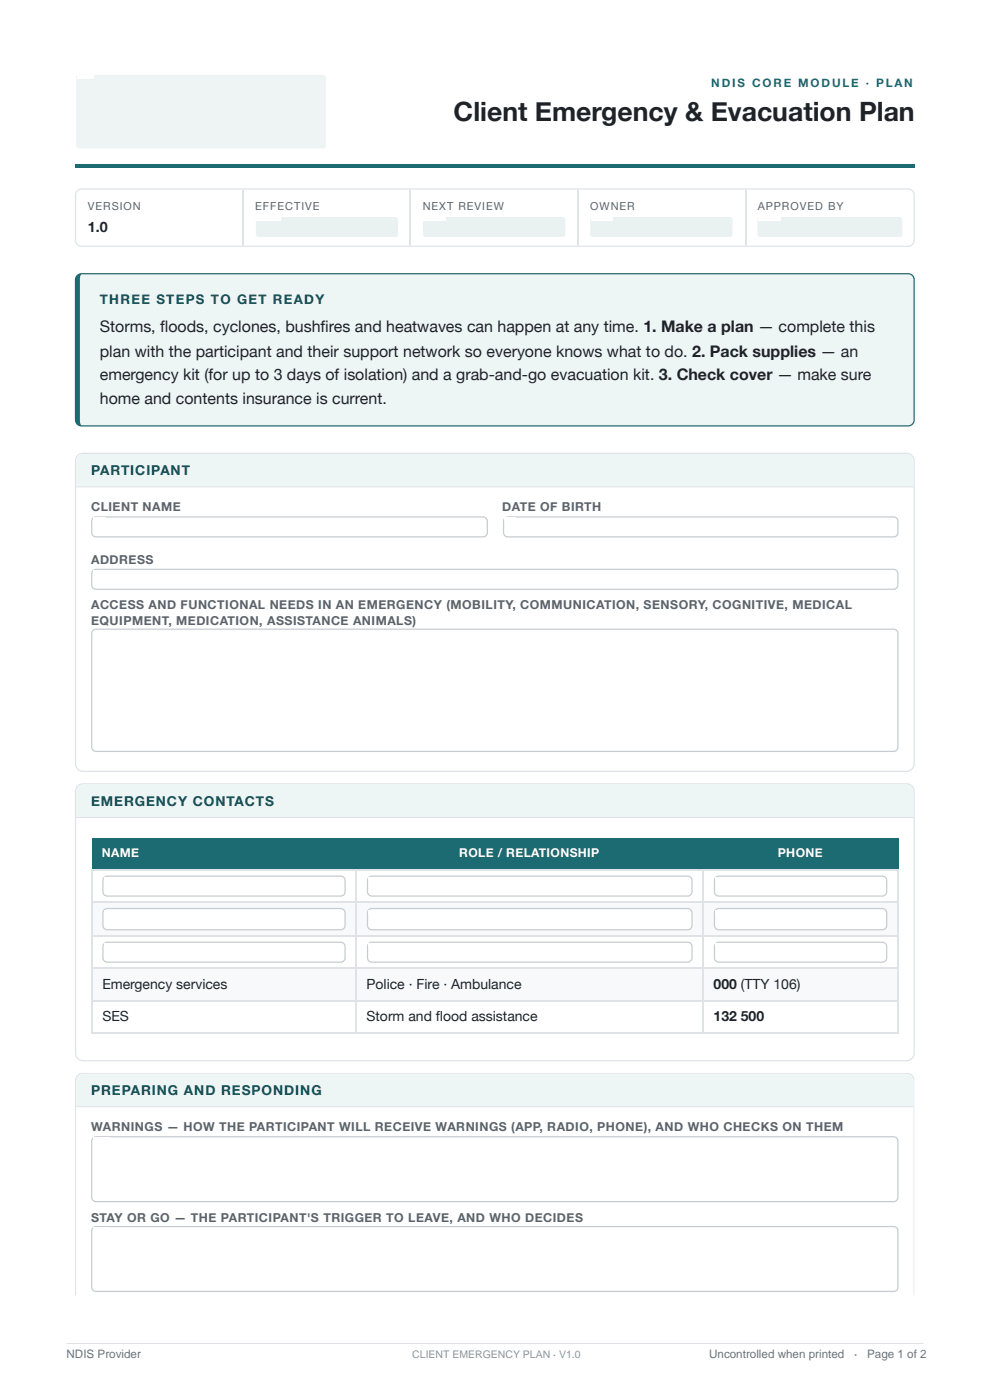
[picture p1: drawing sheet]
<svg xmlns="http://www.w3.org/2000/svg" width="210mm" height="297mm" viewBox="0 0 210 297" stroke-linecap="round" stroke-linejoin="round" font-family="sans-serif">
<defs><g id="words">
<text font-size="5.6" fill="#1f2328" x="96.2" y="25.7">Client Emergency &amp; Evacuation Plan</text>
<g font-size="3.4" fill="#1f2328">
<text x="21.2" y="70.4">Storms, fl oods, cyclones, bushfi res and heatwaves can happen at any time. 1. Make a plan — complete this</text>
<text x="21.2" y="75.7">plan with the participant and their support network so everyone knows what to do. 2. Pack supplies — an</text>
<text x="21.2" y="80.7">emergency kit (for up to 3 days of isolation) and a grab-and-go evacuation kit. 3. Check cover — make sure</text>
<text x="21.2" y="85.7">home and contents insurance is current.</text>
</g>
<g font-size="3" fill="#1f2328">
<text x="18.6" y="49.2">1.0</text>
<text x="21.7" y="209.8">Emergency services</text>
<text x="77.7" y="209.8">Police · Fire · Ambulance</text>
<text x="151.3" y="209.8">000 (TTY 106)</text>
<text x="21.7" y="216.7">SES</text>
<text x="77.7" y="216.7">Storm and fl ood assistance</text>
<text x="151.3" y="216.7">132</text>
<text x="157.1" y="216.7">500</text>
</g>
<g font-size="2.9" fill="#124a4f">
<text x="19.3" y="100.8">PARTICIPANT</text>
<text x="19.3" y="170.9">EMERGENCY CONTACTS</text>
<text x="19.3" y="232.3">PREPARING AND RESPONDING</text>
</g>
<text font-size="2.8" fill="#124a4f" x="21.2" y="64.6">THREE STEPS TO GET READY</text>
<g font-size="2.6" fill="#5b626b">
<text x="19.3" y="108.5">CLIENT NAME</text>
<text x="106.5" y="108.5">DATE OF BIRTH</text>
<text x="19.3" y="119.6">ADDRESS</text>
<text x="19.3" y="129.1">ACCESS AND FUNCTIONAL NEEDS IN AN EMERGENCY (MOBILITY, COMMUNICATION, SENSORY, COGNITIVE, MEDICAL</text>
<text x="19.3" y="132.6">EQUIPMENT, MEDICATION, ASSISTANCE ANIMALS)</text>
<text x="19.3" y="240">WARNINGS — HOW THE PARTICIPANT WILL RECEIVE WARNINGS (APP, RADIO, PHONE), AND WHO CHECKS ON THEM</text>
<text x="19.3" y="259.3">STAY OR GO — THE PARTICIPANT'S TRIGGER TO LEAVE, AND WHO DECIDES</text>
</g>
<g font-size="2.6" fill="#fff">
<text x="21.6" y="181.8">NAME</text>
<text x="97.4" y="181.8">ROLE / RELATIONSHIP</text>
<text x="164.9" y="181.8">PHONE</text>
</g>
<text font-size="2.5" fill="#1c6b72" x="150.8" y="18.5">NDIS CORE MODULE · PLAN</text>
<g font-size="2.5" fill="#6b737d">
<text x="14.1" y="288.2">NDIS Provider</text>
<text x="150.3" y="288.2">Uncontrolled when printed</text>
<text x="181.1" y="288.2">·</text>
<text x="183.8" y="288.2">Page 1 of 2</text>
</g>
<g font-size="2.3" fill="#5b626b">
<text x="18.6" y="44.4">VERSION</text>
<text x="54.1" y="44.4">EFFECTIVE</text>
<text x="89.6" y="44.4">NEXT REVIEW</text>
<text x="125.1" y="44.4">OWNER</text>
<text x="160.6" y="44.4">APPROVED BY</text>
</g>
<text font-size="2.2" fill="#8c949c" x="87.4" y="288.2">CLIENT EMERGENCY PLAN · V1.0</text>
</g></defs>
<path d="M15.9 34.9h178v.8h-178z" fill="#1c6b72"/>
<path d="M16.4 40.5l.9-.4h175.2a1.28 1.28 0 0 1 1.3 1.3v9.6a1.28 1.28 0 0 1-1.3 1.3h-175.2a1.28 1.28 0 0 1-1.3-1.3v-9.6z" fill="none" stroke="#dfe3e8" stroke-width=".26"/>
<path d="M16.8 58.3l.5-.2h175.2a1.28 1.28 0 0 1 1.3 1.3v29.7a1.28 1.28 0 0 1-1.3 1.3h-175.2a1.18 1.18 0 0 1-.9-1.3v-29.7l.1-.7z" fill="#eef5f5"/>
<path d="M16.3 58.4l.4-.3 .6-.2h175.2a1.39 1.39 0 0 1 1.4 1.5v29.7a1.39 1.39 0 0 1-1.4 1.4h-175.2a1.41 1.41 0 0 1-1.4-1.4v-29.7l.1-.6zM17.2 58.3l175.5-.1 .7 .5 .3 .7v29.8l-.5 .8-.7 .2h-175.2l-.3-.3-.1-.8v-29.7z" fill-rule="evenodd" fill="#1c6b72"/>
<path d="M16.5 96.7l.5-.4 .6-.1h174.6a1.63 1.63 0 0 1 1.6 1.6v64.2a1.63 1.63 0 0 1-1.6 1.6h-174.6a1.63 1.63 0 0 1-1.6-1.6v-64.2l.1-.6z" fill="none" stroke="#dfe3e8" stroke-width=".26"/>
<path d="M16.7 96.8l.5-.4 .7-.1h174a1.76 1.76 0 0 1 1.8 1.8v5.2h-177.6v-5.4z" fill="#eef5f5"/>
<path d="M16.1 103.3h177.6M16.5 166.8l.5-.4 .6-.1h174.6a1.63 1.63 0 0 1 1.6 1.6v55.5a1.63 1.63 0 0 1-1.6 1.6h-174.6a1.63 1.63 0 0 1-1.6-1.6v-55.5l.1-.6z" fill="none" stroke="#dfe3e8" stroke-width=".26"/>
<path d="M16.7 166.9l.5-.3 .7-.2h174a1.76 1.76 0 0 1 1.8 1.8v5.2h-177.6v-5.4z" fill="#eef5f5"/>
<path d="M16.1 173.4h177.6" fill="none" stroke="#dfe3e8" stroke-width=".26"/>
<g fill="#1c6b72">
<path d="M19.6 177.8h55.8v6.6h-55.8z"/>
<path d="M75.4 177.8h73.6v6.6h-73.6z"/>
<path d="M149 177.8h41.5v6.6h-41.5z"/>
</g>
<g fill="#f7f9fa">
<path d="M19.6 191.6h55.8v6.8h-55.8z"/>
<path d="M75.4 191.6h73.6v6.8h-73.6z"/>
<path d="M149 191.6h41.5v6.8h-41.5z"/>
<path d="M19.6 205.3h55.8v6.9h-55.8z"/>
<path d="M75.4 205.3h73.6v6.9h-73.6z"/>
<path d="M149 205.3h41.5v6.9h-41.5z"/>
</g>
<path d="M19.3 184.5h171.2M19.3 191.4h171.2M19.3 198.6h171.2M19.4 184.4v34.9M75.5 184.4v34.9M149.1 184.4v34.9M190.4 184.4v34.9M19.3 205.4h171.2M19.3 212.3h171.2M19.3 219.2h171.2" fill="none" stroke="#dfe3e8" stroke-width=".26"/>
<g fill="#dfe3e8">
<path d="M15.9 227.5h178v1.1h-178z"/>
<path d="M192.9 227.5h1v47.4h-1z"/>
<path d="M15.9 227.5h1v47.4h-1z"/>
</g>
<path d="M16.7 228.3l.5-.4 .7-.1h174a1.76 1.76 0 0 1 1.8 1.8v5.2h-177.6v-5.4z" fill="#eef5f5"/>
<path d="M51.5 40.2v11.9M86.9 40.2v11.9M122.6 40.2v11.9M158.1 40.2v11.9M16.1 234.8h177.6" fill="none" stroke="#dfe3e8" stroke-width=".26"/>
<path d="M16.3 16l.4-.1h51.9l.4 .2 .1 .3-.1 14.7-.2 .3-.3 .1h-51.9l-.4-.2-.1-.3v-14.6z" fill="#eef3f3"/>
<g fill="#e9f1f1">
<path d="M54.4 46.2l.4-.2h29.2l.4 .5v3.3l-.2 .4-.3 .1h-29.2l-.4-.3-.1-.3v-3.1z"/>
<path d="M89.8 46.2l.4-.2h29.2l.4 .5v3.3l-.2 .4-.3 .1h-29.2l-.3-.3-.1-.3v-3.1z"/>
<path d="M125.3 46.2l.4-.2h29.2l.4 .5v3.3l-.2 .4-.3 .1h-29.2l-.4-.3-.1-.3v-3.1z"/>
<path d="M160.8 46.2l.3-.2h29.8l.4 .5v3.3l-.2 .4-.3 .1h-29.8l-.3-.3-.1-.3v-3.1z"/>
</g>
<path d="M19.7 109.9l.7-.2h82a.93 .93 0 0 1 .9 .9v2.4a.93 .93 0 0 1-.9 .9h-82a.93 .93 0 0 1-1-.9v-2.4z" fill="#fff"/>
<path d="M19.7 109.9l.7-.2h82a.93 .93 0 0 1 .9 .9v2.4a.93 .93 0 0 1-.9 .9h-82a.93 .93 0 0 1-1-.9v-2.4z" fill="none" stroke="#c7ccd1" stroke-width=".26"/>
<path d="M107 109.9l.7-.2h81.7a.93 .93 0 0 1 1 .9v2.4a.93 .93 0 0 1-1 .9h-81.7a.93 .93 0 0 1-.9-.9v-2.4z" fill="#fff"/>
<path d="M107 109.9l.7-.2h81.7a.93 .93 0 0 1 1 .9v2.4a.93 .93 0 0 1-1 .9h-81.7a.93 .93 0 0 1-.9-.9v-2.4z" fill="none" stroke="#c7ccd1" stroke-width=".26"/>
<path d="M19.7 121.1l.7-.3h169a.93 .93 0 0 1 1 .9v2.4a.93 .93 0 0 1-1 .9h-169a.93 .93 0 0 1-1-.9v-2.4z" fill="#fff"/>
<path d="M19.7 121.1l.7-.3h169a.93 .93 0 0 1 1 .9v2.4a.93 .93 0 0 1-1 .9h-169a.93 .93 0 0 1-1-.9v-2.4z" fill="none" stroke="#c7ccd1" stroke-width=".26"/>
<path d="M19.7 133.8l.7-.3h169a.93 .93 0 0 1 1 .9v24.1a.93 .93 0 0 1-1 .9h-169a.93 .93 0 0 1-1-.9v-24.1z" fill="#fff"/>
<path d="M19.7 133.8l.7-.3h169a.93 .93 0 0 1 1 .9v24.1a.93 .93 0 0 1-1 .9h-169a.93 .93 0 0 1-1-.9v-24.1z" fill="none" stroke="#c7ccd1" stroke-width=".26"/>
<path d="M22.1 186.1l.7-.2h49.4a.93 .93 0 0 1 1 .9v2.4a.93 .93 0 0 1-1 .9h-49.4a.93 .93 0 0 1-1-.9v-2.4z" fill="#fff"/>
<path d="M22.1 186.1l.7-.2h49.4a.93 .93 0 0 1 1 .9v2.4a.93 .93 0 0 1-1 .9h-49.4a.93 .93 0 0 1-1-.9v-2.4z" fill="none" stroke="#c7ccd1" stroke-width=".26"/>
<path d="M78.2 186.1l.6-.2h67a.93 .93 0 0 1 .9 .9v2.4a.93 .93 0 0 1-.9 .9h-67a.93 .93 0 0 1-.9-.9v-2.4z" fill="#fff"/>
<path d="M78.2 186.1l.6-.2h67a.93 .93 0 0 1 .9 .9v2.4a.93 .93 0 0 1-.9 .9h-67a.93 .93 0 0 1-.9-.9v-2.4z" fill="none" stroke="#c7ccd1" stroke-width=".26"/>
<path d="M151.7 186.1l.7-.2h34.7a.93 .93 0 0 1 .9 .9v2.4a.93 .93 0 0 1-.9 .9h-34.7a.93 .93 0 0 1-.9-.9v-2.4z" fill="#fff"/>
<path d="M151.7 186.1l.7-.2h34.7a.93 .93 0 0 1 .9 .9v2.4a.93 .93 0 0 1-.9 .9h-34.7a.93 .93 0 0 1-.9-.9v-2.4z" fill="none" stroke="#c7ccd1" stroke-width=".26"/>
<path d="M22.1 193l.7-.3h49.4a.93 .93 0 0 1 1 1v2.6a.93 .93 0 0 1-1 .9h-49.4a.93 .93 0 0 1-1-.9v-2.6z" fill="#fff"/>
<path d="M22.1 193l.7-.3h49.4a.93 .93 0 0 1 1 1v2.6a.93 .93 0 0 1-1 .9h-49.4a.93 .93 0 0 1-1-.9v-2.6z" fill="none" stroke="#c7ccd1" stroke-width=".26"/>
<path d="M78.2 193l.6-.3h67a.93 .93 0 0 1 .9 1v2.6a.93 .93 0 0 1-.9 .9h-67a.93 .93 0 0 1-.9-.9v-2.6z" fill="#fff"/>
<path d="M78.2 193l.6-.3h67a.93 .93 0 0 1 .9 1v2.6a.93 .93 0 0 1-.9 .9h-67a.93 .93 0 0 1-.9-.9v-2.6z" fill="none" stroke="#c7ccd1" stroke-width=".26"/>
<path d="M151.7 193l.7-.3h34.7a.93 .93 0 0 1 .9 1v2.6a.93 .93 0 0 1-.9 .9h-34.7a.93 .93 0 0 1-.9-.9v-2.6z" fill="#fff"/>
<path d="M151.7 193l.7-.3h34.7a.93 .93 0 0 1 .9 1v2.6a.93 .93 0 0 1-.9 .9h-34.7a.93 .93 0 0 1-.9-.9v-2.6z" fill="none" stroke="#c7ccd1" stroke-width=".26"/>
<path d="M22.1 200.2l.7-.3h49.4a.93 .93 0 0 1 1 .9v2.4a.93 .93 0 0 1-1 .9h-49.4a.93 .93 0 0 1-1-.9v-2.4z" fill="#fff"/>
<path d="M22.1 200.2l.7-.3h49.4a.93 .93 0 0 1 1 .9v2.4a.93 .93 0 0 1-1 .9h-49.4a.93 .93 0 0 1-1-.9v-2.4z" fill="none" stroke="#c7ccd1" stroke-width=".26"/>
<path d="M78.2 200.2l.6-.3h67a.93 .93 0 0 1 .9 .9v2.4a.93 .93 0 0 1-.9 .9h-67a.93 .93 0 0 1-.9-.9v-2.4z" fill="#fff"/>
<path d="M78.2 200.2l.6-.3h67a.93 .93 0 0 1 .9 .9v2.4a.93 .93 0 0 1-.9 .9h-67a.93 .93 0 0 1-.9-.9v-2.4z" fill="none" stroke="#c7ccd1" stroke-width=".26"/>
<path d="M151.7 200.2l.7-.3h34.7a.93 .93 0 0 1 .9 .9v2.4a.93 .93 0 0 1-.9 .9h-34.7a.93 .93 0 0 1-.9-.9v-2.4z" fill="#fff"/>
<path d="M151.7 200.2l.7-.3h34.7a.93 .93 0 0 1 .9 .9v2.4a.93 .93 0 0 1-.9 .9h-34.7a.93 .93 0 0 1-.9-.9v-2.4z" fill="none" stroke="#c7ccd1" stroke-width=".26"/>
<path d="M19.7 241.4l.7-.2h169a.93 .93 0 0 1 1 .9v11.9a.93 .93 0 0 1-1 .9h-169a.93 .93 0 0 1-1-.9v-11.9z" fill="#fff"/>
<path d="M19.7 241.4l.7-.2h169a.93 .93 0 0 1 1 .9v11.9a.93 .93 0 0 1-1 .9h-169a.93 .93 0 0 1-1-.9v-11.9z" fill="none" stroke="#c7ccd1" stroke-width=".26"/>
<path d="M19.7 260.5l.7-.3h169a.93 .93 0 0 1 1 .9v11.9a.93 .93 0 0 1-1 1h-169a.93 .93 0 0 1-1-1v-11.9z" fill="#fff"/>
<path d="M19.7 260.5l.7-.3h169a.93 .93 0 0 1 1 .9v11.9a.93 .93 0 0 1-1 1h-169a.93 .93 0 0 1-1-1v-11.9z" fill="none" stroke="#c7ccd1" stroke-width=".26"/>
<g fill="#fff">
<path d="M16.4 15.9h3.5v.8h-3.5z"/>
<path d="M54.3 46h5.2v.8h-5.2z"/>
<path d="M89.8 46h4.7v.8h-4.7z"/>
<path d="M125.3 46h4.6v.8h-4.6z"/>
<path d="M160.8 46h4.8v.8h-4.8z"/>
<path d="M19.8 109.8h2.7v.8h-2.7z"/>
<path d="M106.9 109.8h2.5v.8h-2.5z"/>
<path d="M19.8 120.9h3.1v.8h-3.1z"/>
<path d="M19.8 133.9h2.9v.8h-2.9z"/>
<path d="M22.1 186h3.4v.8h-3.4z"/>
<path d="M78.1 186h3.1v.8h-3.1z"/>
<path d="M151.7 186h3.5v.8h-3.5z"/>
<path d="M22.1 193.2h3.4v.7h-3.4z"/>
<path d="M78.1 193.2h3.1v.7h-3.1z"/>
<path d="M151.7 193.2h3.5v.7h-3.5z"/>
<path d="M22.1 200h3.4v.8h-3.4z"/>
<path d="M78.1 200h3.1v.8h-3.1z"/>
<path d="M151.7 200h3.5v.8h-3.5z"/>
<path d="M19.8 241.3h3.4v.8h-3.4z"/>
<path d="M19.8 260.4h3.2v.7h-3.2z"/>
</g>
<path d="M14.1 285h181.7" fill="none" stroke="#dee3e8" stroke-width=".21"/>
<use href="#words"/>
</svg>
